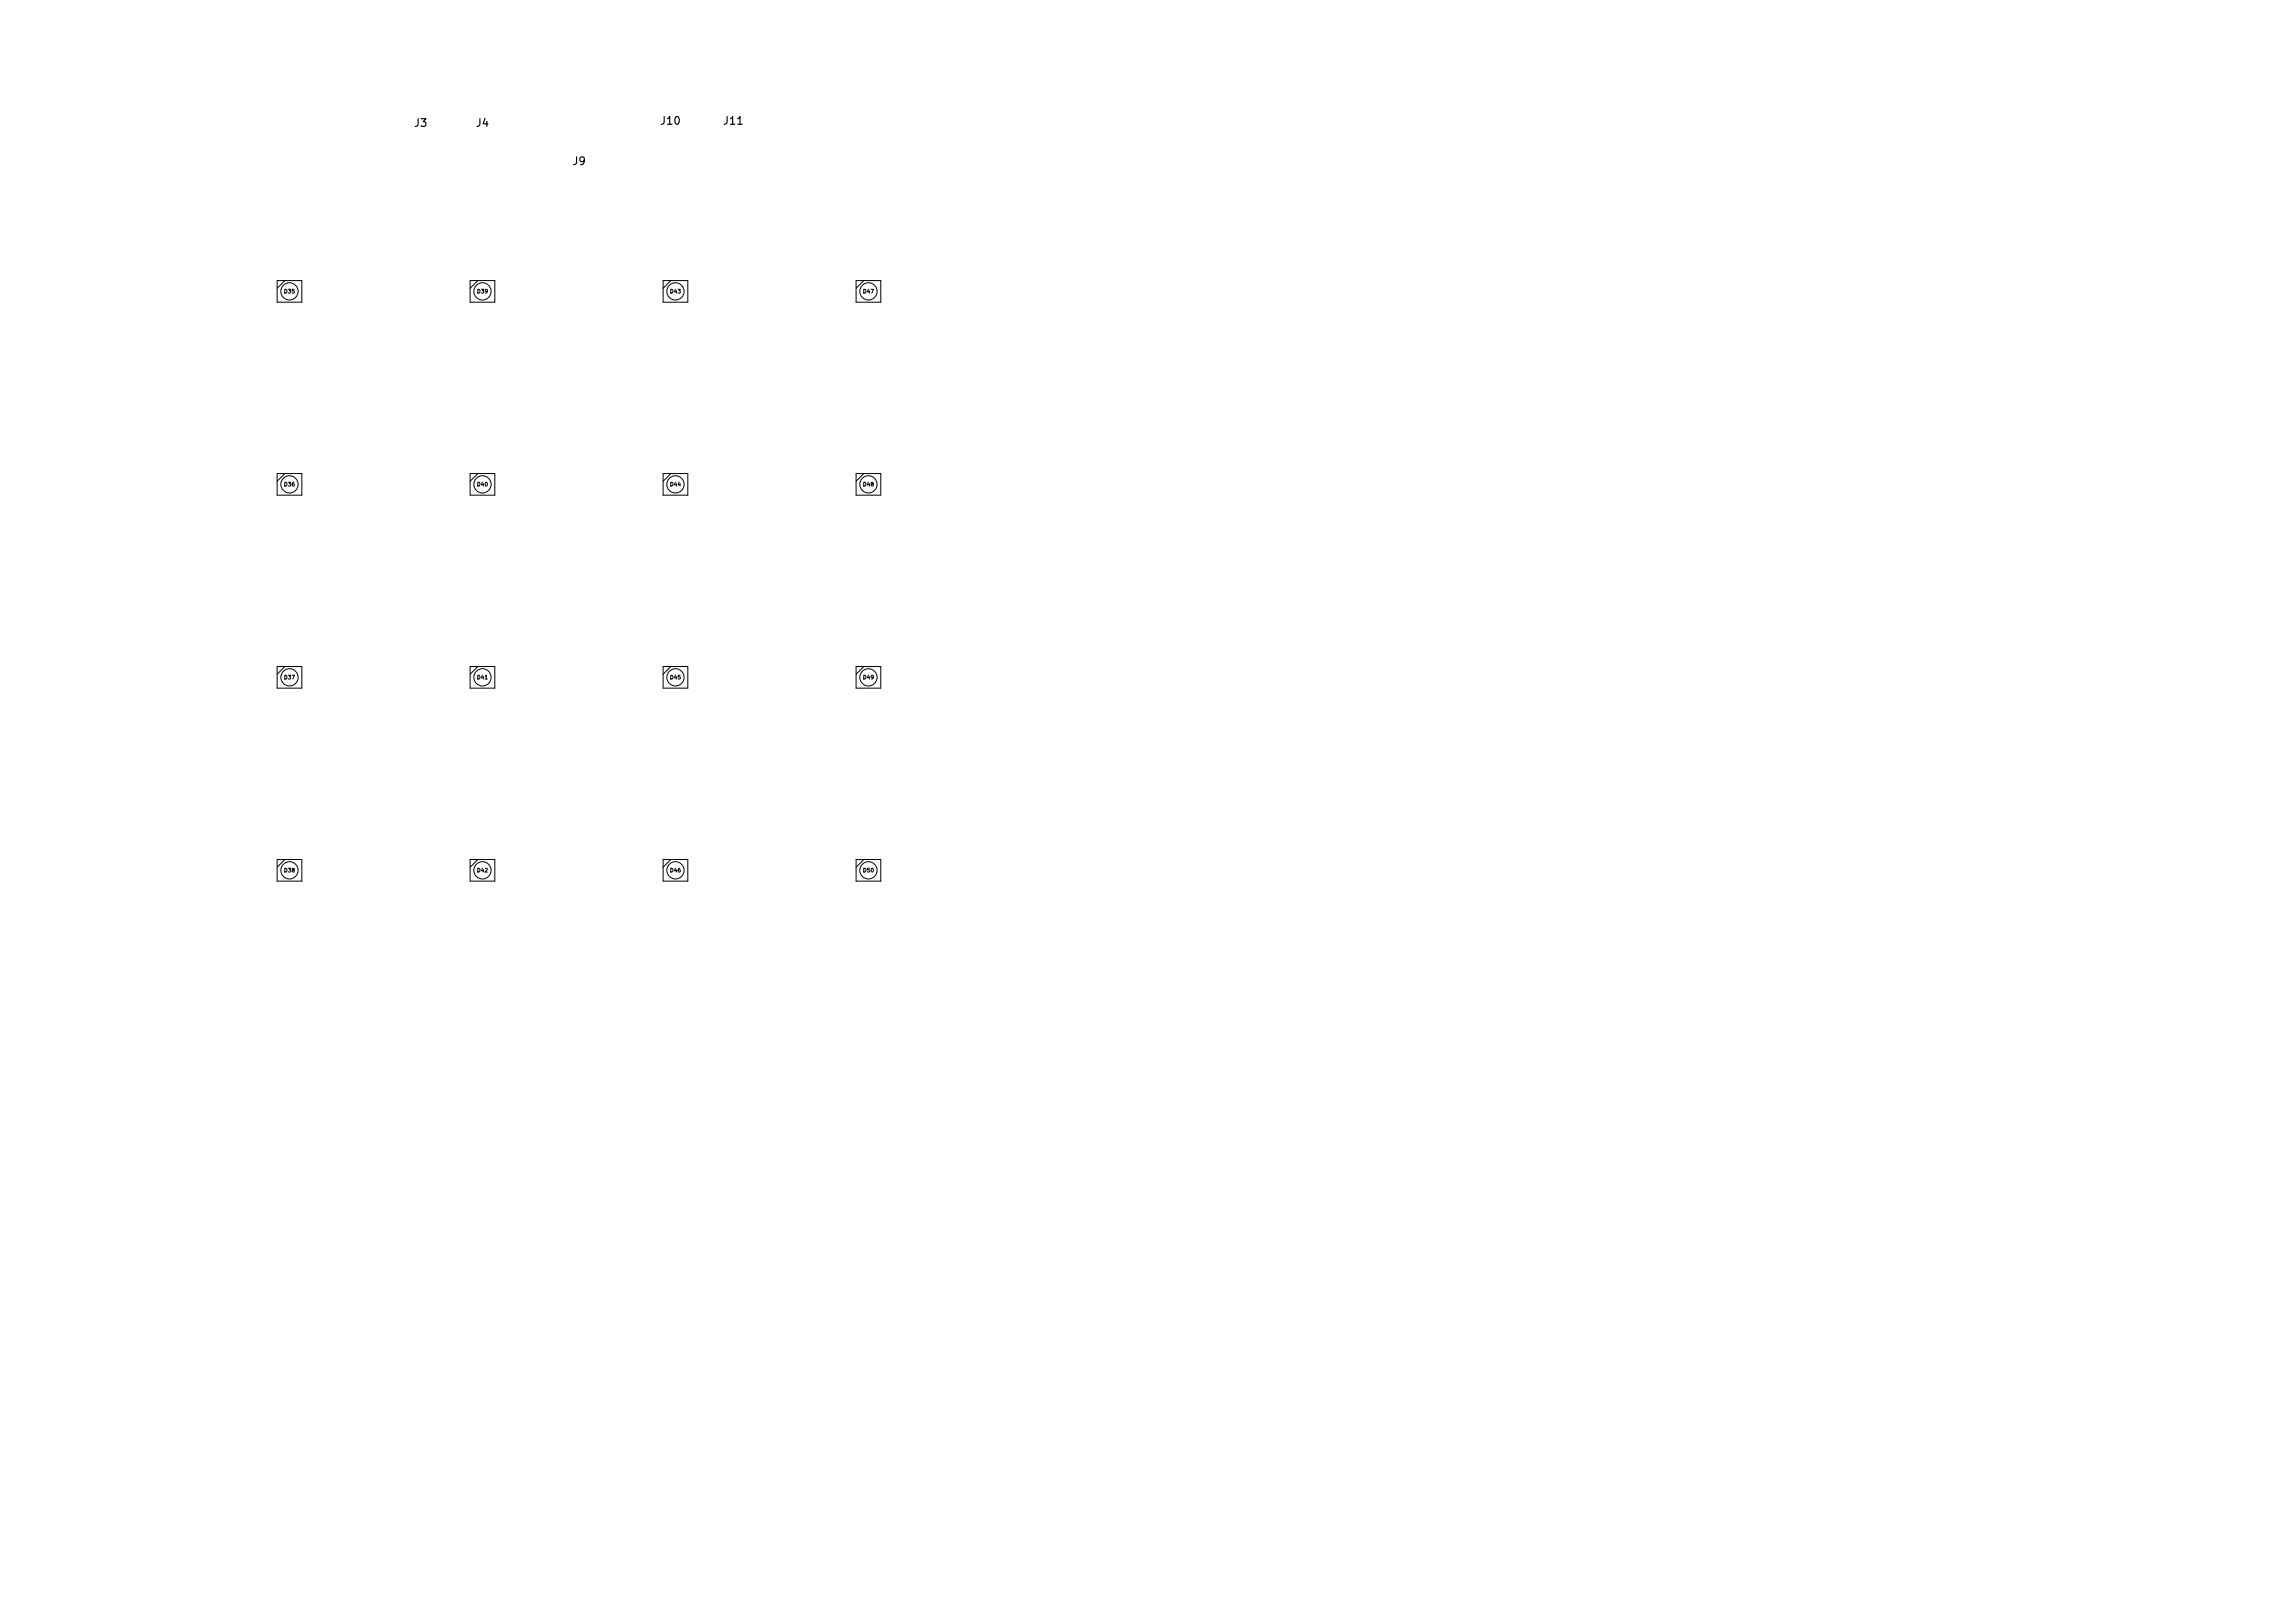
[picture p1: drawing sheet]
<svg xmlns="http://www.w3.org/2000/svg" width="297mm" height="210mm" viewBox="0 0 297 210" stroke-linecap="round" stroke-linejoin="round" font-family="sans-serif">
<defs><g id="words">
<g font-size="1.4">
<text x="53.7" y="16.4">J3</text>
<text x="61.7" y="16.4">J4</text>
<text x="85.7" y="16.1">J10</text>
<text x="93.8" y="16.1">J11</text>
<text x="74.3" y="21.4">J9</text>
</g>
<g font-size=".7">
<text x="36.9" y="38">D35</text>
<text x="61.9" y="38">D39</text>
<text x="86.9" y="38">D43</text>
<text x="111.9" y="38">D47</text>
<text x="36.9" y="63">D36</text>
<text x="61.9" y="63">D40</text>
<text x="86.9" y="63">D44</text>
<text x="111.9" y="63">D48</text>
<text x="36.9" y="88">D37</text>
<text x="61.9" y="88">D41</text>
<text x="86.9" y="88">D45</text>
<text x="111.9" y="88">D49</text>
<text x="36.9" y="113">D38</text>
<text x="61.9" y="113">D42</text>
<text x="86.9" y="113">D46</text>
<text x="111.9" y="113">D50</text>
</g>
</g></defs>
<g fill="none" stroke="#000" stroke-width=".13">
<path d="M35.9 36.3h3.2v2.8h-3.2zM36.9 36.3l-1 1M60.9 36.3h3.2v2.8h-3.2zM61.9 36.3l-1 1M85.9 36.3h3.2v2.8h-3.2zM86.9 36.3l-1 1M110.9 36.3h3.2v2.8h-3.2zM111.9 36.3l-1 1M35.9 61.3h3.2v2.8h-3.2zM36.9 61.3l-1 1M60.9 61.3h3.2v2.8h-3.2zM61.9 61.3l-1 1"/>
<path d="M85.9 61.3h3.2v2.8h-3.2zM86.9 61.3l-1 1M110.9 61.3h3.2v2.8h-3.2zM111.9 61.3l-1 1M35.9 86.3h3.2v2.8h-3.2zM36.9 86.3l-1 1M60.9 86.3h3.2v2.8h-3.2zM61.9 86.3l-1 1M85.9 86.3h3.2v2.8h-3.2zM86.9 86.3l-1 1M110.9 86.3h3.2v2.8h-3.2zM111.9 86.3l-1 1"/>
<path d="M35.9 111.3h3.2v2.8h-3.2zM36.9 111.3l-1 1M60.9 111.3h3.2v2.8h-3.2zM61.9 111.3l-1 1M85.9 111.3h3.2v2.8h-3.2zM86.9 111.3l-1 1M110.9 111.3h3.2v2.8h-3.2zM111.9 111.3l-1 1"/>
<circle cx="37.5" cy="37.7" r="1.12"/>
<circle cx="62.5" cy="37.7" r="1.12"/>
<circle cx="87.5" cy="37.7" r="1.12"/>
<circle cx="112.5" cy="37.7" r="1.12"/>
<circle cx="37.5" cy="62.7" r="1.12"/>
<circle cx="62.5" cy="62.7" r="1.12"/>
<circle cx="87.5" cy="62.7" r="1.12"/>
<circle cx="112.5" cy="62.7" r="1.12"/>
<circle cx="37.5" cy="87.7" r="1.12"/>
<circle cx="62.5" cy="87.7" r="1.12"/>
<circle cx="87.5" cy="87.7" r="1.12"/>
<circle cx="112.5" cy="87.7" r="1.12"/>
<circle cx="37.5" cy="112.7" r="1.12"/>
<circle cx="62.5" cy="112.7" r="1.12"/>
<circle cx="87.5" cy="112.7" r="1.12"/>
<circle cx="112.5" cy="112.7" r="1.12"/>
</g>
<use href="#words"/>
</svg>
